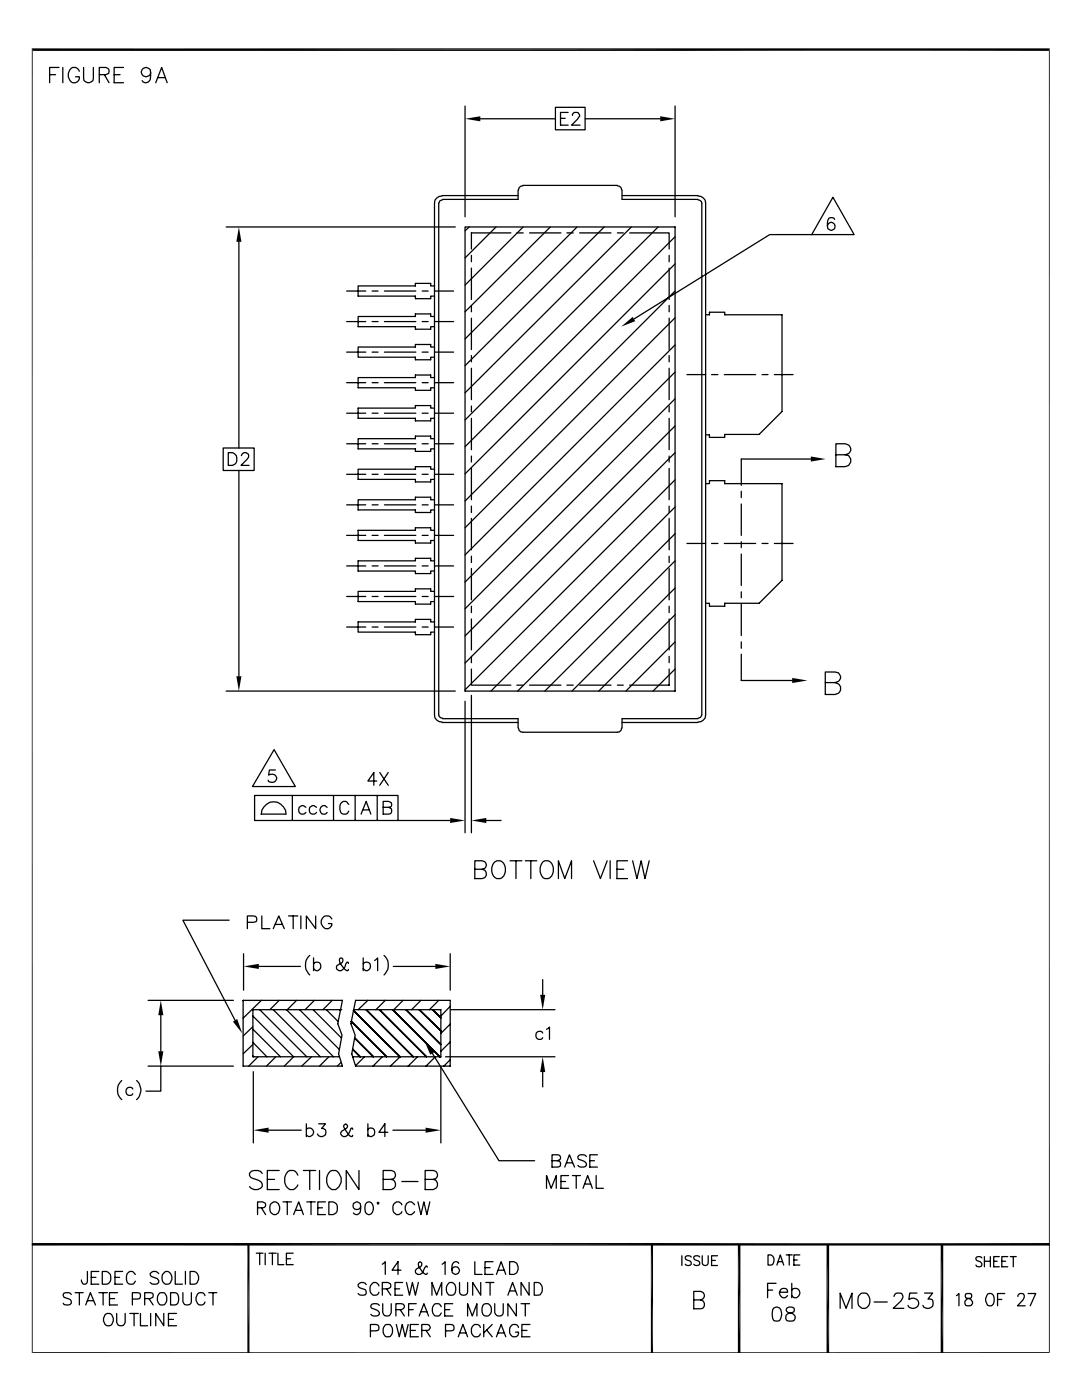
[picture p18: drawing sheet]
<svg xmlns="http://www.w3.org/2000/svg" width="216mm" height="279mm" viewBox="0 0 216 279" stroke-linecap="round" stroke-linejoin="round" font-family="sans-serif">
<g fill="none" stroke="#000" stroke-width=".25">
<path d="M9.9 14.9h1.2M11.8 13.5h-1.9v3M12.5 13.5v3M15.8 14.2a1.05 1.05 0 0 0-1-.8 1.05 1.05 0 0 0-1 .8 1.79 1.79 0 0 0 .7 2.3 1.07 1.07 0 0 0 1.3-1.2h-.7M16.7 13.5v2.2a.98 .98 0 0 0 1 .8 .98 .98 0 0 0 .9-.8v-2.2M19.8 14.9h1.3l.4-.2a.7 .7 0 0 0 0-1.1l-.4-.1h-1.3v3M20.8 14.9l1 1.6M22.8 14.9h1.2M24.6 13.5h-1.8v3h1.8M30.1 14.5a.92 .92 0 0 1-1.2 .8 .92 .92 0 0 1-.6-1.3 .92 .92 0 0 1 1.3-.4l.4 .3v2a.95 .95 0 0 1-1.5 .4l-.1-.2M31.1 16.5l1.2-3 1.1 3M31.5 15.5h1.4"/>
<path d="M88.2 39.1a1.45 1.45 0 0 0-1.5 1.5v102.1a1.45 1.45 0 0 0 1.5 1.4M88.2 39h15.2M88.3 39.9l-.5 .1-.3 .6v102.1l.1 .3 .7 .3M92.8 21.2v22.1M95.8 23.7h15M103.4 37.9v1.9h-15.1M104.3 37.1l-.4 .1-.4 .3v.4M104.3 37h18.9M110.8 21.4h6v4.5h-6zM111.8 23.6h1M113.4 22.4h-1.6v2.6h1.6M114.2 23l.3-.5 .6-.1 .3 .1 .3 .7-1.7 1.8h1.7"/>
<path d="M116.8 23.7h14.9M123.2 37.1l.4 .1 .4 .3v.4M124.1 39h15.2M124.1 37.9v1.9h15.2M134.7 21.2v22.1M139.3 39.9l.7 .3v.4v102.1l-.2 .5-.5 .1M139.3 39.1a1.45 1.45 0 0 1 1.5 1.5v102.1a1.45 1.45 0 0 1-1.5 1.4M166.2 39.4l4.2 7.4h-8.4zM45.1 45.3h45.7M47.7 48.3v41.1M69.2 58.1h3.8M74.3 58.1h1.1"/>
<path d="M76.7 58.1h6.3M84.2 58.1h1.2M86.7 57.1h-.8v-.5h-3v.5h-11.4v2h11.4v.5h3v-.5h.8M86.7 58.1h3.8M92.8 45.3h41.9v92.6h-41.9zM93.6 45.3l-.8 .8M94.1 51v1.2M94.1 53.5v6.3M99 45.3l-6.2 6.2M101.9 46.5h-7.8v3.2M103.1 46.5h1.3M104.4 45.3l-11.6 11.6"/>
<path d="M105.7 46.5h6.2M109.8 45.3l-17 16.9M113.1 46.5h1.3M115.1 45.3l-22.3 22.3M115.7 46.5h6.2M120.6 45.3l-27.8 27.7M123.2 46.5h1.2M125.6 46.5h7.9v3.2M126 45.3l-33.2 33.1M131.3 45.3l-38.5 38.5M133.5 51v1.2M133.5 53.5v6.3"/>
<path d="M134.7 47.2l-41.9 42M134.7 52.7l-41.9 41.9M134.7 58.1l-41.9 41.9M162 46.8h-8.4l-27.1 16.9M166.5 43.8a.85 .85 0 0 0-1.1-.3 2.75 2.75 0 0 0-.2 2.1 .78 .78 0 0 0 1.2 .2 .78 .78 0 0 0 0-1.2 .78 .78 0 0 0-1.2 .2l-.1 .3M69.2 70.3h3.8M69.2 64.2h3.8M69.2 76.4h3.8M74.3 70.3h1.1M74.3 64.2h1.1M74.3 76.4h1.1M76.7 70.3h6.3"/>
<path d="M76.7 64.2h6.3M76.7 76.4h6.3M84.2 70.3h1.2M84.2 64.2h1.2M84.2 76.4h1.2M86.7 69.3h-.8v-.6h-3v.6h-11.4v2h11.4v.5h3v-.5h.8M86.7 63.2h-.8v-.5h-3v.5h-11.4v2h11.4v.5h3v-.5h.8M86.7 75.4h-.8v-.6h-3v.6h-11.4v2h11.4v.5h3v-.5h.8M86.7 70.3h3.8M86.7 64.2h3.8M86.7 76.4h3.8M94.1 61v1.2"/>
<path d="M94.1 63.5v6.3M94.1 71v1.2M94.1 73.5v6.3M133.5 61v1.2M133.5 63.5v6.3M133.5 71v1.2M133.5 73.5v6.3M134.7 63.4l-41.9 41.9M134.7 68.8l-41.9 41.9M134.7 74.3l-41.9 41.9M134.7 79.6l-41.9 41.9M137.1 74.8h3.7"/>
<path d="M140.8 62.8h.8v-.5h3v.5h11.4v19.3l-4.5 4.6h-6.9M142 74.8h1.3M144.5 74.8h6.3M152.1 74.8h1.1M154.5 74.8h3.7M44.5 89.4h6.2v4.5h-6.2zM45.6 90.3h.8a1.35 1.35 0 0 1 .9 1.3 1.35 1.35 0 0 1-.9 1.3h-.8zM47.7 93.9v41.1M48.2 90.9a.74 .74 0 0 1 1.1-.5 .74 .74 0 0 1 0 1.3l-1.2 1.2h1.6M69.2 88.6h3.8M69.2 82.5h3.8M69.2 94.7h3.8"/>
<path d="M74.3 88.6h1.1M74.3 82.5h1.1M74.3 94.7h1.1M76.7 88.6h6.3M76.7 82.5h6.3M76.7 94.7h6.3M84.2 88.6h1.2M84.2 82.5h1.2M84.2 94.7h1.2M86.7 99.7h-.8v-.5h-3v.5h-11.4v2.1h11.4v.5h3v-.5h.8M86.7 87.5h-.8v-.5h-3v.5h-11.4v2.1h11.4v.5h3v-.5h.8M86.7 93.6h-.8v-.5h-3v.5h-11.4v2.1h11.4v.5h3v-.5h.8"/>
<path d="M86.7 81.4h-.8v-.5h-3v.5h-11.4v2.1h11.4v.5h3v-.5h.8M86.7 88.6h3.8M86.7 82.5h3.8M86.7 94.7h3.8M94.1 81v1.2M94.1 83.5v6.2M94.1 91v1.2M94.1 93.5v6.2M133.5 81v1.2M133.5 83.5v6.2M133.5 91v1.2M133.5 93.5v6.2"/>
<path d="M134.7 85l-41.9 41.9M134.7 90.3l-41.9 42M134.7 95.8l-41.9 41.9M140.8 96.5h.8v-.6h3v.6h11.4v19.3l-4.5 4.6h-6.9v.6h-3v-.6h-.8M140.8 86.8h.8v.5h3v-.5M147.9 98v1.3M161.8 91.6h-13.9v5.3M166.8 90.8h1.9l.6-.3a1.01 1.01 0 0 0 0-1.7l-.6-.2h-1.9v4.5h1.9a1.24 1.24 0 0 0 1-.8 1.24 1.24 0 0 0-.4-1.4l-.6-.1M69.2 119h3.8M69.2 112.9h3.8M69.2 106.8h3.8M69.2 100.8h3.8"/>
<path d="M74.3 119h1.1M74.3 112.9h1.1M74.3 106.8h1.1M74.3 100.8h1.1M76.7 119h6.3M76.7 112.9h6.3M76.7 106.8h6.3M76.7 100.8h6.3M84.2 119h1.2M84.2 112.9h1.2M84.2 106.8h1.2M84.2 100.8h1.2"/>
<path d="M86.7 118h-.8v-.5h-3v.5h-11.4v2.1h11.4v.5h3v-.5h.8M86.7 111.9h-.8v-.5h-3v.5h-11.4v2.1h11.4v.5h3v-.5h.8M86.7 105.8h-.8v-.5h-3v.5h-11.4v2.1h11.4v.5h3v-.5h.8M86.7 119h3.8M86.7 112.9h3.8M86.7 106.8h3.8M86.7 100.8h3.8M94.1 101v1.3M94.1 103.5v6.2M94.1 111v1.3M94.1 113.5v6.2M133.5 101v1.3"/>
<path d="M133.5 103.5v6.2M133.5 111v1.3M133.5 113.5v6.2M134.7 101.2l-36.7 36.7M134.7 106.5l-31.4 31.4M134.7 111.9l-26 26M134.7 117.3l-20.6 20.6M137.1 108.5h3.7M142 108.5h1.3M144.5 108.5h6.3M147.9 100.6v6.2M147.9 108.1v1.2"/>
<path d="M147.9 110.6v6.2M147.9 118.1v1.2M152.1 108.5h1.1M154.5 108.5h3.7M45.1 137.9h45.7M69.2 125.1h3.8M74.3 125.1h1.1M76.7 125.1h6.3M84.2 125.1h1.2M86.7 124.1h-.8v-.5h-3v.5h-11.4v2.1h11.4v.5h3v-.5h.8M86.7 125.1h3.8M92.8 140v26.2"/>
<path d="M94.1 133.5v3.2h7.8M94.1 121v1.3M94.1 123.5v6.2M94.1 131v1.2M94.1 138.8v27.4M103.1 136.7h1.3M105.7 136.7h6.2M113.1 136.7h1.3M115.7 136.7h6.2M123.2 136.7h1.2M133.5 133.5v3.2h-7.9M133.5 121v1.3"/>
<path d="M133.5 123.5v6.2M133.5 131v1.2M134.7 122.7l-15.2 15.2M134.7 128.1l-9.8 9.8M134.7 133.5l-4.4 4.4M147.9 120.6v6.2M147.9 128.1v1.3M147.9 130.6v5.2h10.2M164.7 136.2h1.9l.7-.2a1.01 1.01 0 0 0 0-1.7l-.7-.2h-1.9v4.5h1.9l.9-.4 .2-.4v-.7l-.4-.6-.7-.3M50.8 158.8h28.6v4.9h-28.6zM54.7 149.6l4.2 7.4h-8.5zM54.9 153.7h-1.1l-.2 1a.9 .9 0 0 1 1.3 0 .9 .9 0 0 1-.1 1.3l-.4 .1a.71 .71 0 0 1-.9-.4"/>
<path d="M58.3 158.8v4.9M66.5 158.8v4.9M70.9 158.8v4.9M75.2 155.9h-1.8l1.2-1.7v2.5M75.3 158.8v4.9M75.8 154.2l1.7 2.5M77.5 154.2l-1.7 2.5M88.2 144.2h15.2M88.3 143.4h15.1v1.9M103.5 145.3v.4l.4 .3 .4 .1h18.9l.4-.1 .4-.3v-.4M124.1 144.2h15.2M139.3 143.4h-15.2v1.9"/>
<path d="M52.1 162.5h5a2.46 2.46 0 0 0-2.5-2.5 2.46 2.46 0 0 0-2.4 2.5M61 161.1l-.5-.3h-.3a1.01 1.01 0 0 0-.5 1.3 .82 .82 0 0 0 1.3 0M63.2 161.1l-.5-.3h-.4a1.01 1.01 0 0 0-.5 1.3 .82 .82 0 0 0 1.4 0M65.3 161.1a.81 .81 0 0 0-1.2-.1 .81 .81 0 0 0 0 1.2 .81 .81 0 0 0 1.2-.1M69.6 160.5a.92 .92 0 0 0-1.1-.6 .92 .92 0 0 0-.7 1.1 1.08 1.08 0 0 0 .2 1.2 1.08 1.08 0 0 0 1.3 .2l.3-.5M72.1 162.5l1-2.6 .9 2.6M72.5 161.6h1.2M76.5 161.1l1.4-.1a.6 .6 0 0 0 .2-.8l-.5-.3h-1.1v2.6h1.1a.68 .68 0 0 0 .5-.4 .68 .68 0 0 0 0-.7l-.5-.3M79.4 163.7h10.4M94.7 173.5h1.5l.5-.2a.82 .82 0 0 0 0-1.3l-.5-.2h-1.5v3.5h1.5a.93 .93 0 0 0 .9-.9 .93 .93 0 0 0-.9-.9M97 163.7h3M98.5 172.3a1.31 1.31 0 0 1 1.5-.5 1.31 1.31 0 0 1 .8 1.3 1.64 1.64 0 0 1-1.7 2.2 2.06 2.06 0 0 1-.6-3z"/>
<path d="M101.8 171.8h2.3M103 171.8v3.5M104.8 171.8h2.3M105.9 171.8v3.5M108.4 172a1.35 1.35 0 0 1 2 1.1 1.64 1.64 0 0 1-1.7 2.2 2.2 2.2 0 0 1-.3-3.3zM111.4 175.3v-3.5l1.3 3.5 1.3-3.5v3.5M118.4 171.8l1.4 3.5 1.4-3.5M121.8 171.8v3.5M123.1 173.5h1.4M125.2 171.8h-2.1v3.5h2.1M126.2 171.8l.9 3.5 .8-3.5 .8 3.5 .8-3.5M29.5 199.6h17.1"/>
<path d="M45.7 183.6h-9.2l10.4 20M48.5 199.6h19.8l-.9 4.7 .8 2.3-.6 3.7 .7 2.5h-19.8zM48.6 199.6l-.1 .1M48.6 190.3v7.3M49.4 184.1l1.6-.1a.67 .67 0 0 0 0-1.1l-1.6-.1v2.5M51.6 192.9h8.3M52.2 199.6l-3.7 3.6M52.2 182.8v2.5h1.6M54.5 185.3l1.1-2.5 1.1 2.5M54.9 184.5h1.4M55.7 199.6l-1.9 1.9M57.6 182.8h1.8"/>
<path d="M58.5 182.8v2.5M59.2 199.6l-1.9 1.9M60 182.8v2.5M61.8 190.7a2.64 2.64 0 0 0 0 3.9M62.6 192.4a.81 .81 0 0 1 1.1-.2 .81 .81 0 0 1 .2 1.1 .81 .81 0 0 1-1.1 .2l-.2-.2M62.6 191.2v2.5M62.7 199.6l-1.8 1.9M63 182.8v2.5l-1.9-2.5v2.5M66.2 183.4a1.17 1.17 0 0 0-1.7-.4 1.17 1.17 0 0 0-.2 1.7 1.05 1.05 0 0 0 1.5 .5l.4-.5v-.4h-.7M66.3 199.6l-1.9 1.9M69.5 192.3l-.1-.3h-.1l-.3 .4a1.16 1.16 0 0 1-.5 1.1 1.16 1.16 0 0 1-1.3 0 .6 .6 0 0 1 .2-.9l.9-.6a.47 .47 0 0 0 .1-.6 .47 .47 0 0 0-.6-.1 1.18 1.18 0 0 0 .3 1.2 1.71 1.71 0 0 0 1.3 1.2l.1-.2M71 199.6h18.8v13.2h-18.8l-.8-2.5 .7-3.7-.9-2.3z"/>
<path d="M72.5 192.4a.81 .81 0 0 1 1.1-.2 .81 .81 0 0 1 .2 1.1 .81 .81 0 0 1-1.1 .2l-.2-.2M72.5 191.2v2.5M73.4 199.6l-1.9 1.9M74.8 191.7l.6-.5v2.5M76.6 190.7a2.64 2.64 0 0 1 0 3.9M76.9 199.6l-1.9 1.9M78.5 192.9h8.4M80.4 199.6l-1.8 1.9M84 199.6l-1.9 1.9M87.5 199.6l-1.8 1.9M89.8 190.3v7.3M108.3 195.5v3"/>
<path d="M24.3 215.6a2.55 2.55 0 0 0 0 3.9M26.5 217.3a.76 .76 0 0 0-1.1-.1 .76 .76 0 0 0 0 1.2 .76 .76 0 0 0 1.1-.1M27.3 215.6a2.55 2.55 0 0 1 0 3.9M29.5 212.8h17.1M32.1 212.8v5h-3M32.1 202.6v7.2M50.5 202.8l8.1 8.1-1.9 1.9M50.5 208.4l-2 1.9M50.5 204.9l-2 1.9M50.5 210.7l.1 .2M50.5 208l2.8 2.9M50.5 205.4l5.5 5.5"/>
<path d="M50.5 213.9v14.2M51.5 210.9l-1.9 1.9M51.8 201.5l9.4 9.4M54.5 201.5l9.4 9.4M55 210.9l-1.8 1.9M57.1 201.5l9.4 9.4M59.8 201.5l7.9 8M62.1 210.9l-1.9 1.9M62.5 201.5l5.7 5.7M65.1 201.5l2.4 2.4M65.6 210.9l-1.8 1.9M67.7 201.5l.2 .2"/>
<path d="M68 201.5h.1M68 201.5h-17.5v9.4h17.2M68.1 212l-.8 .8M70.1 203.9l7 7M70.4 209.4l1.5 1.5M70.5 201.7l9.3 9.2-1.9 1.9M70.6 201.5h17.4v9.4h-17.6M70.8 207.2l3.7 3.7M72.7 210.9l-1.7 1.8M73.1 201.5l9.4 9.4M75.7 201.5l9.4 9.4M76.3 210.9l-1.9 1.9"/>
<path d="M78.4 201.5l9.4 9.4M81 201.5l7 6.9M83.3 210.9l-1.9 1.9M83.7 201.5l4.3 4.2M86.3 210.2l13.3 21.4h7.1M86.4 201.5l1.6 1.6M86.9 210.9l-1.9 1.9M88 212.9v15.2M88.9 210.9h21.8M89.8 211.5l-1.2 1.3M89.8 207.9l-1.8 1.9M89.8 204.4l-1.8 1.8"/>
<path d="M89.8 200.8l-1.8 2M89.9 201.5h20.8M108.3 206.2a.76 .76 0 0 0-1.1-.1 .76 .76 0 0 0 0 1.1 .76 .76 0 0 0 1.1-.1M108.3 214v2.9M109.1 205.4l.5-.4v2.4M52.3 234.2a1.6 1.6 0 0 0-2.5 0 .88 .88 0 0 0 .7 1 1.87 1.87 0 0 1 1.8 1.1v.5a1.6 1.6 0 0 1-2.5 0M53.3 235.4h1.5M53.6 225.6h6.5M55.7 233.6h-2.4v3.8h2.4M56.5 239.9h1.7M57.3 239.9v2.5M59.4 234.5l-.5-.7-.3-.2h-.8a2.24 2.24 0 0 0 0 3.8 1.44 1.44 0 0 0 1.6-.9"/>
<path d="M60.5 233.6h2.5M61.1 225.5a.81 .81 0 0 1 1.2-.2 .81 .81 0 0 1 .1 1.2l-.5 .3h-.3l-.5-.3M61.1 224.3v2.5M61.2 239.9h1.7M61.8 233.6v3.8M62.1 239.9v2.5M63.6 224.3h1.3l-.7 .9a.83 .83 0 0 1 .8 1 .83 .83 0 0 1-1.1 .6l-.6-.5M63.8 233.6v3.8M64.9 239.9h-1.5v2.5h1.5M65.6 239.9a1.43 1.43 0 0 1 1.6 .6 1.32 1.32 0 0 1-.7 1.9h-.9zM65.9 233.8l.3-.2h.8a2.15 2.15 0 0 1 0 3.8 1.56 1.56 0 0 1-1.8-1.4 2.54 2.54 0 0 1 .7-2.2zM70.4 225.4l-.2-.3-.3 .4a1.44 1.44 0 0 1-1.4 1.3l-.3-.2-.2-.5 1.3-1.2v-.3l-.3-.3-.4 .3a4.3 4.3 0 0 0 1.4 2.2h.3l.1-.2"/>
<path d="M71.6 233.6v3.8l-2.5-3.8v3.8M73.4 225.5a.75 .75 0 0 1 .9-.3 .75 .75 0 0 1 .5 .9l-.1 .4-.5 .3h-.4l-.4-.3M73.4 224.3v2.5M76.5 235.4h1.6l.5-.2a.89 .89 0 0 0 0-1.4l-.5-.2h-1.6v3.8h1.6a1.03 1.03 0 0 0 .8-1 1.03 1.03 0 0 0-.8-1M77.4 226h-1.8l1.2-1.7v2.5M78.4 225.6h6.5M80.2 235.8h3.2M83.4 239.9l.6 2.5 .6-2.5 .6 2.5 .6-2.5M84.8 235.4h1.6l.6-.2a.89 .89 0 0 0 0-1.4l-.6-.2h-1.6v3.8h1.6a1.03 1.03 0 0 0 .9-1 1.03 1.03 0 0 0-.9-1M109.1 237.2v-2.6l.9 2.6 1-2.6v2.6M110.2 231.6h1.1l.5-.2a.59 .59 0 0 0 0-.6 .59 .59 0 0 0-.5-.3h-1.1v2.4h1.1l.5-.2a.74 .74 0 0 0-.2-1l-.3-.1M111.9 235.8h1"/>
<path d="M112.7 232.9l.9-2.4 1 2.4M113 232.1h1.2M113.5 234.6h-1.6v2.6h1.6M114.2 234.6h1.6M115 234.6v2.6M116.3 237.2l1-2.6 .9 2.6M116.7 236.3h1.2M117 230.8a1.16 1.16 0 0 0-1.7 0 .5 .5 0 0 0 .5 .7 1.47 1.47 0 0 1 1.2 .7v.4a1.16 1.16 0 0 1-1.7 0M117.7 231.6h.9M119 234.6v2.6h1.4M119.2 230.5h-1.5v2.4h1.5M14.2 258.3a1.08 1.08 0 0 0-1.6 0l.2 .6 1 .3a.61 .61 0 0 1 .4 .7 .61 .61 0 0 1-.6 .5l-.8-.1-.2-.2"/>
<path d="M15 258h1.6M15.8 258v2.4M17.4 253.7v2.3a.6 .6 0 0 1-.9 .2l-.2-.8M17.4 259.6h1.2M18.2 254.9h.9M19.7 253.7h-1.5v2.6h1.5M19.7 258h1.7M20.4 253.7h.9a1.35 1.35 0 0 1 .8 1.3 1.35 1.35 0 0 1-.8 1.3h-.9zM20.6 258v2.4M21.8 259.2h1.1M22.9 254.9h1M23.5 258h-1.7v2.4h1.7"/>
<path d="M24.5 253.7h-1.6v2.6h1.6M26.4 259.2h1.5l.1-.5-.1-.6-.5-.1h-1v2.4M27 254.3a.92 .92 0 0 0-1.1-.6 .92 .92 0 0 0-.7 1.1 1.08 1.08 0 0 0 .2 1.2 1.08 1.08 0 0 0 1.3 .2l.3-.5M28.9 259.2h1.1l.5-.3a.59 .59 0 0 0 0-.6 .59 .59 0 0 0-.5-.3h-1.1v2.4M29.7 259.2l.9 1.2M31.7 254.2a.93 .93 0 0 0-.9-.5 .93 .93 0 0 0-.8 .6l.2 .5 1 .3a.66 .66 0 0 1 .2 1.1 1.26 1.26 0 0 1-1.4-.3M31.8 258.1l.8-.1a1.42 1.42 0 0 1 0 2.4h-.5a1.5 1.5 0 0 1-.3-2.3zM32.4 254.3l.6-.6a1.35 1.35 0 0 1 1.3 1 1.35 1.35 0 0 1-.5 1.5l-.3 .1a1.24 1.24 0 0 1-1.1-.6 1.24 1.24 0 0 1 0-1.4zM34 258h.9a1.39 1.39 0 0 1 .6 2.1l-.6 .3h-.9zM35 253.7v2.6h1.4M36.5 258v1.8l.2 .3a.86 .86 0 0 0 .8 .3 .86 .86 0 0 0 .7-.6v-1.8M37 253.7v2.6"/>
<path d="M37.9 253.7h.9a1.36 1.36 0 0 1 .8 1.3 1.36 1.36 0 0 1-.8 1.3h-.9zM40.9 258.6a.83 .83 0 0 0-.8-.6 .83 .83 0 0 0-.8 .6 1.13 1.13 0 0 0-.1 1.3 1.13 1.13 0 0 0 1.4 .4l.3-.5M41.7 258h1.6M42.5 258v2.4M51.1 250.1h1.4M51.4 241h1.3a.6 .6 0 0 0 .2-.9l-.5-.2h-1v2.5M51.8 250.1v2.3M52.2 241l.8 1.4M52.9 250.1v2.3M53.7 250.1h1.4M54.1 240.2l.5-.3a1.27 1.27 0 0 1 1.2 1.2 1.27 1.27 0 0 1-1.2 1.3 1.5 1.5 0 0 1-.5-2.2zM54.4 250.1v2.3"/>
<path d="M55.5 250.1v2.3h1.1M57.1 251.2h.9M58.5 250.1h-1.4v2.3h1.4M58.6 242.4l1-2.5 .9 2.5M59 241.6h1.2M63.4 241h.9M72 240.7a.77 .77 0 0 1-1.1 .6 .77 .77 0 0 1-.3-1.3 .77 .77 0 0 1 1.3 .2 2.48 2.48 0 0 1-.3 2l-.6 .2-.5-.3M73.1 256.4a.86 .86 0 0 0-.9-.5 .86 .86 0 0 0-.7 .7l.2 .4 1.2 .4a.83 .83 0 0 1 0 1 1.26 1.26 0 0 1-1.4-.3M73.2 240a.74 .74 0 0 1 1.1 .4 1.28 1.28 0 0 1-.8 2 1.14 1.14 0 0 1-.7-1.4l.1-.6zM75.3 240h.3l-.1 .3h-.1zM75.6 256.6a.93 .93 0 0 0-1.1-.7 1.48 1.48 0 0 0 0 2.6l.8-.1 .3-.5M76.3 252.3l.6-.5v2.5"/>
<path d="M76.3 257.2h1.1l.5-.2v-.8l-.5-.3h-1.1v2.6M77.1 257.2l.9 1.3M78.8 257.2h1M80 253.5h-1.8l1.2-1.7v2.5M80.2 240.5l-.1-.3-.5-.3a1.28 1.28 0 0 0-1.3 .9 1.28 1.28 0 0 0 .6 1.4l.2 .2h.5l.5-.3 .1-.3M80.3 255.9h-1.5v2.6h1.5M81.1 255.9l.6 2.6 .6-2.6 .6 2.6 .6-2.6M82.7 240.5a1.02 1.02 0 0 0-1.6-.3 1.5 1.5 0 0 0 .5 2.2 1.21 1.21 0 0 0 1.1-.6M85.3 252.9l-.3-.3-.7 1.4-.5 .3a.84 .84 0 0 1-.9-.5v-.2l.2-.4 .8-.4a.58 .58 0 0 0-.1-1l-.2 .2a1.05 1.05 0 0 0 .2 1.2l.6 .8 .5 .3h.2l.2-.2M86.2 258.5v-2.6l.9 2.6 1-2.6v2.6M88.2 252.3l.6-.5v2.5M89.5 256.1l.2-.2a1.16 1.16 0 0 1 1.2 1.7 .93 .93 0 0 1-.4 .8 .93 .93 0 0 1-1 0 1.68 1.68 0 0 1 0-2.3z"/>
<path d="M91.5 252.1l-.1-.1a.74 .74 0 0 0-1.1 .3l-.1 1.2a.86 .86 0 0 0 .7 .8 .79 .79 0 0 0 .8-.5 .79 .79 0 0 0-.3-.9 .81 .81 0 0 0-1.2 .6M91.7 255.9v1.9a.81 .81 0 0 0 .8 .7 .81 .81 0 0 0 .8-.7v-1.9M94.7 251.8v2.5h1.5M95.9 255.9v2.6l-1.6-2.6v2.6M96.8 253h1M96.9 255.9h1.7M97.8 255.9v2.6M98.4 251.8h-1.6v2.5h1.6M99.1 254.3l.9-2.5 .9 2.5M99.4 253.5h1.2M101.3 258.5l1-2.6 .9 2.6M101.7 251.8h.8a1.36 1.36 0 0 1 .9 1.3 1.36 1.36 0 0 1-.9 1.2h-.8z"/>
<path d="M101.7 257.6h1.2M105.6 255.9v2.6l-1.6-2.6v2.6M106.6 255.9h.8a1.5 1.5 0 0 1 .4 2.5l-1.2 .1zM136.1 250.6v2M137.9 250.9a.67 .67 0 0 0-.6-.3 .67 .67 0 0 0-.6 .4l.2 .4 .7 .2a.48 .48 0 0 1 .3 .5 .48 .48 0 0 1-.4 .5l-.6-.1-.2-.2M138.4 259.4h1.4a.85 .85 0 0 0 .8-.8 .85 .85 0 0 0-.8-.9h-1.4v3.5l1.8-.1a.95 .95 0 0 0 .4-1 .95 .95 0 0 0-.8-.7M139.6 250.9a.67 .67 0 0 0-.6-.3 .67 .67 0 0 0-.6 .4l.2 .4 .7 .2a.48 .48 0 0 1 .3 .5 .48 .48 0 0 1-.4 .5l-.6-.1-.2-.2M140.1 250.6v1.5a.6 .6 0 0 0 .6 .5 .6 .6 0 0 0 .6-.5v-1.5M142 251.5h.7M143.2 250.6h-1.2v2h1.2M153.2 257.5h1M153.2 250.4a1.06 1.06 0 0 1 1.3 .8 1.06 1.06 0 0 1-.7 1.3h-.6z"/>
<path d="M154.9 256.1h-1.7v2.9M155 252.5l.7-2.1 .7 2.1M155.3 251.8h.8M155.5 257.9h1.6a.6 .6 0 0 0-.5-.8 .91 .91 0 0 0-1 1.2 .91 .91 0 0 0 1.5 .3M156.9 250.4h1.2M157.5 250.4v2.1M158 257.5a.9 .9 0 0 1 1.3-.1 .9 .9 0 0 1 0 1.3 .9 .9 0 0 1-1.3-.1M158 256.1v2.9M158.4 251.5h.7M159.6 250.4h-1.2v2.1h1.2M171.8 258.1a1.19 1.19 0 0 1 1.8 1.1 1.34 1.34 0 0 1-.4 1.5 1.34 1.34 0 0 1-1.4 .2 1.86 1.86 0 0 1 0-2.8zM174.4 259.8h2.6"/>
<path d="M178.4 258.7a.74 .74 0 0 1 .6-.6h.9a1.04 1.04 0 0 1-.2 1.6l-1.5 1.4h2.1M183 258.1h-1.5l-.1 1.2a1.13 1.13 0 0 1 1.4 0 1.13 1.13 0 0 1 .3 1.4 1.16 1.16 0 0 1-1.9-.2M184.5 258.1h1.6l-.9 1.1 .7 .1a1.08 1.08 0 0 1-.2 1.7 1.08 1.08 0 0 1-1.6-.5M190.8 258.6l.5-.5v2.5M192.7 258.2a.54 .54 0 0 0 .3 .9 1.02 1.02 0 0 1 1.1 1.1 .88 .88 0 0 1-1.6 0 1.16 1.16 0 0 1 1.3-1.2v-.8zM195.9 251a.65 .65 0 0 0-.7-.2 .65 .65 0 0 0-.5 .5l.2 .2a1.01 1.01 0 0 1 1 1 .67 .67 0 0 1-1.2 0M196.4 250.8v2M196.4 251.7h1.2M197.1 258.2a.85 .85 0 0 1 .9 .1 .85 .85 0 0 1 .4 .8 1.41 1.41 0 0 1-.6 1.5h-.4a1.5 1.5 0 0 1-.3-2.4zM197.6 250.8v2M198.3 251.7h.7M199.1 259.3h.8"/>
<path d="M199.4 250.8h-1.1v2h1.1M199.9 251.7h.8M200.5 258.1h-1.4v2.5M201.1 250.8h-1.2v2h1.2M201.6 250.8h1.2M202.2 250.8v2M203.1 258.7l.1-.3a.74 .74 0 0 1 1-.2l.1 .2a.91 .91 0 0 1-.2 1l-1.1 1.2h1.6M205.1 258.1h1.6l-1.1 2.5M17.1 260.4l.9-2.4 1 2.4M20.9 262.5a.95 .95 0 0 1 1.1-.3 .95 .95 0 0 1 .6 .9 1.12 1.12 0 0 1-.2 1.1 1.12 1.12 0 0 1-1.2 .3 1.5 1.5 0 0 1-.3-2zM23.3 262.1v1.8l.2 .3a.86 .86 0 0 0 .8 .4 .86 .86 0 0 0 .7-.7v-1.8M25.9 262.1h1.7"/>
<path d="M26.8 262.1v2.5M28 262.1v2.5h1.5M30.1 262.1v2.5M32.7 262.1v2.5l-1.6-2.5v2.5M33.6 263.3h1M35.2 262.1h-1.6v2.5h1.6M73.9 265.6l1.5-.1a.66 .66 0 0 0 .2-.7 .66 .66 0 0 0-.6-.5h-1.1v2.5M75.7 260.5a1.16 1.16 0 0 0-1.7 0 .5 .5 0 0 0 .5 .7 1.47 1.47 0 0 1 1.2 .8v.3a1.16 1.16 0 0 1-1.7 0M76.4 260.2v1.8l.1 .3a.86 .86 0 0 0 .9 .3 .86 .86 0 0 0 .7-.6v-1.8M76.9 264.4l.7-.1a1.42 1.42 0 0 1 0 2.5h-.5a1.5 1.5 0 0 1-.2-2.4zM79 261.4h1.1a.74 .74 0 0 0 .6-.8l-.3-.3-1.4-.1v2.4M79.1 264.3l.6 2.5 .6-2.5 .6 2.5 .5-2.5"/>
<path d="M79.8 261.4l.9 1.2M81.5 261.4h1M81.9 265.5h1M83.1 260.2h-1.6v2.4M83.5 264.3h-1.6v2.5h1.6M83.7 262.6l.9-2.4 .9 2.4M84 261.8h1.2M84.2 265.5h1.1a.59 .59 0 0 0 .6-.6 .59 .59 0 0 0-.6-.6h-1.1v2.5M85 265.5l.9 1.3M88.1 260.8l-.4-.5-.7-.1a1.42 1.42 0 0 0 0 2.4h.7l.4-.6M88.7 261.4h1M88.9 265.6l1.4-.1a.66 .66 0 0 0 .3-.7 .66 .66 0 0 0-.6-.5h-1.1v2.5"/>
<path d="M90.3 260.2h-1.6v2.4h1.6M91.4 266.8l1-2.5 .9 2.5M91.8 266h1.2M93.3 262.6v-2.4l.9 2.4 1-2.4v2.4M95.8 264.9a.91 .91 0 0 0-1-.6 .91 .91 0 0 0-.7 1 1.12 1.12 0 0 0 .2 1.1 1.12 1.12 0 0 0 1.2 .3l.3-.5M96.4 260.5a.94 .94 0 0 1 1-.3 .94 .94 0 0 1 .6 .9 1.12 1.12 0 0 1-.2 1.2 1.12 1.12 0 0 1-1.2 .3 1.8 1.8 0 0 1-.2-2.1zM96.5 264.3v2.5M97.1 265.4l1.1 1.4M98.2 264.3l-1.7 1.7M98.7 260.2v1.8a.87 .87 0 0 0 .9 .6 .87 .87 0 0 0 .8-.6v-1.8M99.1 266.8l.9-2.5 .9 2.5M99.4 266h1.2"/>
<path d="M103 260.2v2.4l-1.7-2.4v2.4M103.5 264.9a.91 .91 0 0 0-1.1-.6 .91 .91 0 0 0-.7 1 1.12 1.12 0 0 0 .2 1.1 1.12 1.12 0 0 0 1.2 .3l.3-.3 .1-.5h-.6M104 260.2h1.7M104.1 265.5h1.1M104.8 260.2v2.4M105.7 264.3h-1.6v2.5h1.6M154.4 261a.9 .9 0 0 1 1.4 .4 2.23 2.23 0 0 1-.3 2.2 1.02 1.02 0 0 1-1.3-.5 2.75 2.75 0 0 1 .2-2.1zM157.1 261a.54 .54 0 0 0-.2 .6 .54 .54 0 0 0 .4 .4 1.03 1.03 0 0 1 1.1 .4 1.03 1.03 0 0 1 0 1.2 1.17 1.17 0 0 1-1.6-.5 .86 .86 0 0 1 .8-1.1l.8-.2v-.8l-.4-.1h-.6zM167.6 261.1v-3l1.2 3 1.2-3v3"/>
</g>
<g fill="#000">
<path d="M6.3 9.7l.2 .5zM6.3 9.7l203 .5h-202.8zM209.5 9.7l-.2 .5zM6.3 9.7h203.2l-.2 .5zM92.8 23.7l3-.5v1zM131.7 23.2l3 .5-3 .5zM47.7 45.3l.5 3h-1zM124 65.2l2.2-2 .5 .9zM161.8 91.1l3 .5-3 .5zM47.2 135h1l-.5 2.9zM158.1 135.3l3 .5-3 .5zM89.8 163.2l3 .5-3 .6z"/>
<path d="M94.1 163.7l2.9-.5v1.1zM48.6 192.9l3-.5v1zM86.9 192.4l2.9 .5-2.9 .5zM107.8 198.5h1l-.5 3zM32.1 199.6l.5 3h-1zM31.6 209.8h1l-.5 3zM46.5 203.9l.8-.5 1 2.8zM84.7 207.7l2 2.3-.8 .5zM108.3 210.9l.5 3.1h-1zM50.5 225.6l3.1-.6v1.1zM84.9 225l3.1 .6-3.1 .5zM164.9 248.3l.5 21.7h-.5z"/>
<path d="M164.9 248.3h.5v21.7zM6.3 248.6l203.2-.5v.5zM6.3 248.1h203.2l-203.2 .5zM147.2 248.5l.5 21.5h-.5zM147.2 248.5h.5v21.5zM187.7 248.5l.5 21.5h-.5zM187.7 248.5h.5v21.5z"/>
</g>
<path d="M6.4 9.9v260.1M209.4 9.9v260.1M6.3 269.9h203.2" fill="none" stroke="#000" stroke-width=".2"/>
<path d="M49.6 248.3v21.7M130.1 248.3v21.7" fill="none" stroke="#000" stroke-width=".42"/>
</svg>
